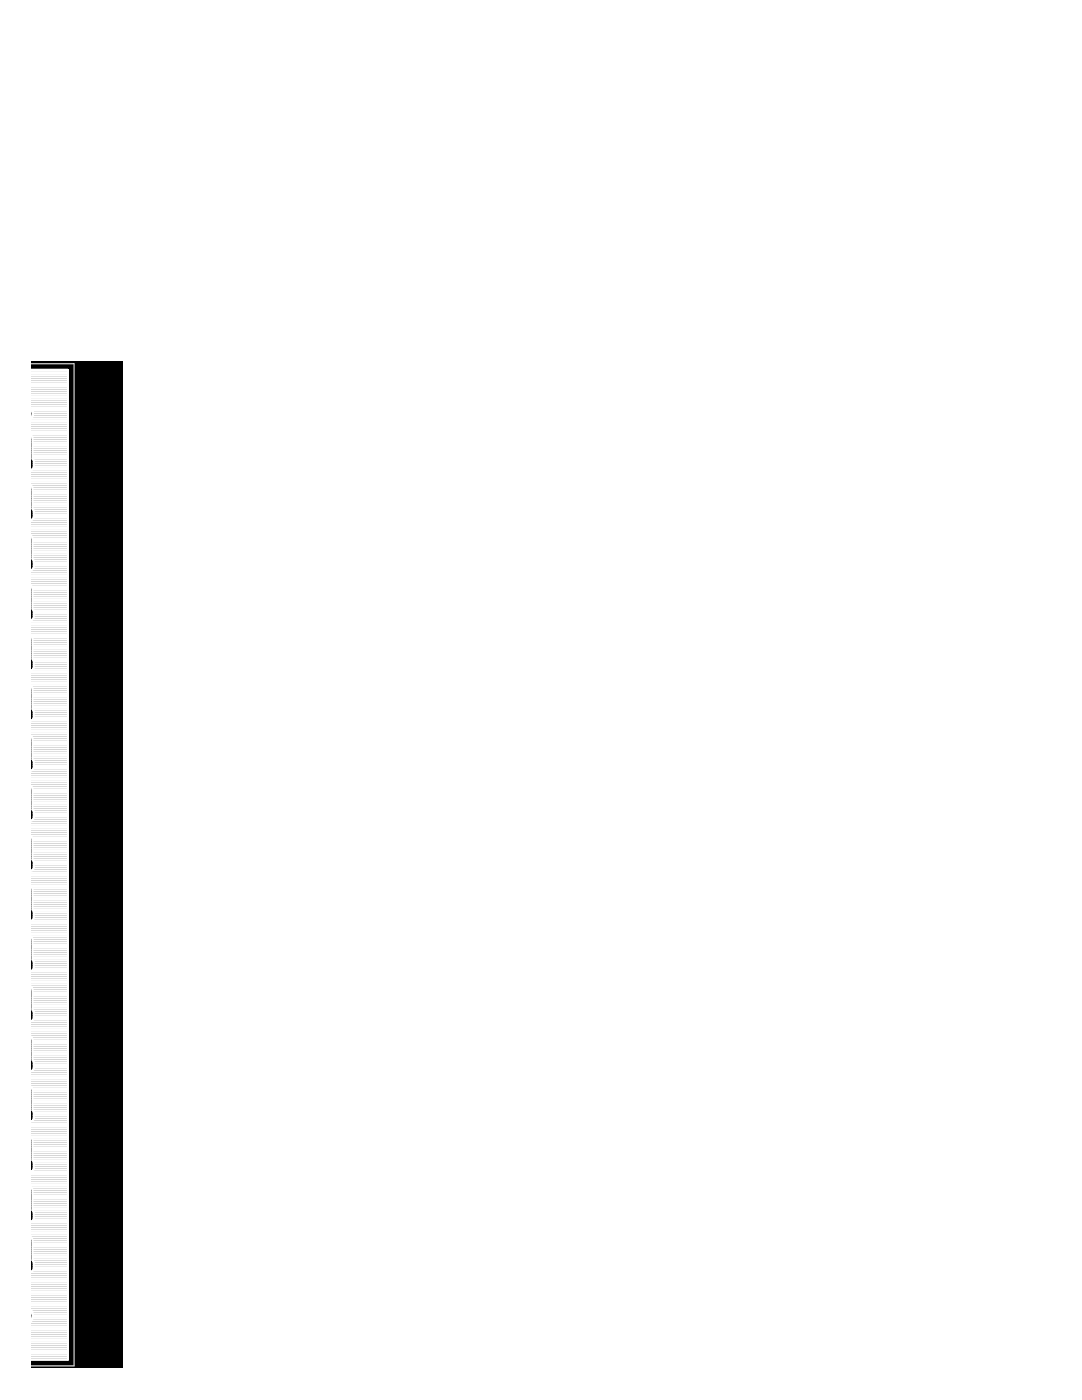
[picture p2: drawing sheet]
<svg xmlns="http://www.w3.org/2000/svg" width="216mm" height="279mm" viewBox="0 0 216 279" stroke-linecap="round" stroke-linejoin="round" font-family="sans-serif">
<path d="M6.3 72.1h18v200.9h-18z" fill="#000"/>
<path d="M6.3 72.6h8.5v200h-8.5" fill="none" stroke="#fff" stroke-width=".2"/>
<g fill="none" stroke="#fff" stroke-width=".41">
<path d="M6.3 73.8h7.3v197.6h-7.3M6.3 79.8h7.3M6.3 79.4h7.3M6.3 79h7.3M6.3 78.7h7.3M6.3 78.3h7.3M6.3 77.9h7.3M6.3 77.6h7.3M6.3 77.2h7.3M6.3 76.8h7.3M6.3 76.5h7.3M6.3 76.1h7.3"/>
<path d="M6.3 75.7h7.3M6.3 75.4h7.3M6.3 75h7.3M6.3 74.6h7.3M6.3 74.3h7.3M6.3 73.9h7.3M6.3 81.7l.1 .1M6.3 87l.2 .4v4.2l.2 .4M6.3 97v.1M6.3 96.7h7.3M6.3 93.8h7.3M6.3 86.8h7.3"/>
<path d="M6.3 84.2h7.3M6.3 83.8h7.3M6.3 81.6h7.3M6.3 81.3h7.3M6.3 80.9h7.3M6.3 96.4h7.3M6.3 96h7.3M6.3 95.6h7.3M6.3 95.2h7.3M6.3 94.9h7.3M6.3 94.5h7.3M6.3 94.1h7.3"/>
<path d="M6.3 86.4h7.3M6.3 86h7.3M6.3 85.7h7.3M6.3 85.3h7.3M6.3 84.9h7.3M6.3 84.6h7.3M6.3 80.5h7.3M6.3 80.1h7.3M6.3 83.5h.1M6.3 83.5h7.3M6.3 97.1l.2 .3v4.2l.2 .4v1.2l-.4 .5M6.4 97.1h7.2"/>
<path d="M6.4 83.3l-.1 .2M6.4 81.8v.1M6.4 87.1h7.2M6.4 83.3h.1M6.4 81.9v.1M6.4 82l.1 .4M6.4 82h7.2M6.5 83.1l-.1 .2M6.5 83.1h7.1M6.5 83.1h.1M6.5 83v.1M6.5 99.7h7.1"/>
<path d="M6.5 99.3h7.1M6.5 98.9h7.1M6.5 98.6h7.1M6.5 98.2h7.1M6.5 97.8h7.1M6.5 97.5h7.1M6.5 91.2h7.1M6.5 90.8h7.1M6.5 90.5h7.1M6.5 90.1h7.1M6.5 89.7h7.1M6.5 89.4h7.1"/>
<path d="M6.5 89h7.1M6.5 88.6h7.1M6.5 88.3h7.1M6.5 87.9h7.1M6.5 87.5h7.1M6.5 91.6h7.1M6.5 82.7v.3M6.5 82.4h.1M6.5 82.4v.3M6.5 82.7h.1M6.5 82.7h7.1M6.5 82.4h7.1"/>
<path d="M6.7 93.4h6.9M6.7 91.9h6.9M6.7 92v1.2l-.4 .5M6.7 93h6.9M6.7 92.7h6.9M6.7 92.3h6.9M6.3 117l.2 .4v4.2l.2 .4v1.2l-.4 .5M6.3 117h7.3M6.3 116.6h7.3M6.3 116.2h7.3M6.3 115.9h7.3M6.3 115.5h7.3"/>
<path d="M6.3 115.1h7.3M6.3 114.8h7.3M6.3 114.4h7.3M6.3 114h7.3M6.3 106.7h7.3M6.3 106.3h7.3M6.3 105.9h7.3M6.3 105.6h7.3M6.3 105.2h7.3M6.3 104.8h7.3M6.3 104.5h7.3M6.3 104.1h7.3"/>
<path d="M6.3 103.7h7.3M6.4 113.7h-.1M6.5 113.7h7.1M6.5 117.3h7.1M6.5 107.4h7.1M6.5 107.4v4.2l.2 .4v1.2l-.3 .5M6.5 119.9h7.1M6.5 119.6h7.1M6.5 119.2h7.1M6.5 118.8h7.1M6.5 118.5h7.1M6.5 118.1h7.1"/>
<path d="M6.5 117.7h7.1M6.5 111.5h7.1M6.5 111.1h7.1M6.5 110.7h7.1M6.5 110.4h7.1M6.5 110h7.1M6.5 109.6h7.1M6.5 109.2h7.1M6.5 108.9h7.1M6.5 108.5h7.1M6.5 108.1h7.1M6.5 107.8h7.1"/>
<path d="M6.5 101.5h7.1M6.5 101.1h7.1M6.5 100.8h7.1M6.5 100.4h7.1M6.5 100h7.1M6.7 111.8h6.9M6.7 103.4h6.9M6.7 101.9h6.9M6.7 113.3h6.9M6.7 112.9h6.9M6.7 112.6h6.9M6.7 112.2h6.9"/>
<path d="M6.7 103h6.9M6.7 102.6h6.9M6.7 102.2h6.9M13.6 107h-7.3l.2 .4M6.3 137l.2 .4v4.2l.2 .4v1.2l-.4 .5M6.3 127l.2 .4v4.2l.1 .1M6.3 136.9h7.3M6.3 126.9h7.3M6.3 136.5h7.3M6.3 136.1h7.3M6.3 135.8h7.3M6.3 135.4h7.3"/>
<path d="M6.3 135h7.3M6.3 134.7h7.3M6.3 134.3h7.3M6.3 133.9h7.3M6.3 126.6h7.3M6.3 126.2h7.3M6.3 125.8h7.3M6.3 125.5h7.3M6.3 125.1h7.3M6.3 124.7h7.3M6.3 124.3h7.3M6.3 124h7.3"/>
<path d="M6.4 137.2h7.2M6.4 127.3h7.2M6.5 139.8h7.1M6.5 139.4h7.1M6.5 139.1h7.1M6.5 138.7h7.1M6.5 138.3h7.1M6.5 138h7.1M6.5 137.6h7.1M6.5 131.3h7.1M6.5 131h7.1M6.5 130.6h7.1"/>
<path d="M6.5 130.2h7.1M6.5 129.9h7.1M6.5 129.5h7.1M6.5 129.1h7.1M6.5 128.8h7.1M6.5 128.4h7.1M6.5 128h7.1M6.5 127.7h7.1M6.5 121.4h7.1M6.5 121h7.1M6.5 120.7h7.1M6.5 120.3h7.1"/>
<path d="M6.5 123.6h7.1M6.6 133.6h7M6.6 131.7l.1 1.5-.4 .5M6.6 131.7h7M6.7 121.8h6.9M6.7 123.2h6.9M6.7 133.2h6.9M6.7 132.8h6.9M6.7 132.4h6.9M6.7 132.1h6.9M6.7 122.9h6.9M6.7 122.5h6.9"/>
<path d="M6.7 122.1h6.9M6.3 157l.2 .4v4.2l.2 .4v1.2l-.4 .5M6.3 147l.2 .4v4.2l.2 .4M6.3 156.8h7.3M6.3 146.8h7.3M6.3 156.4h7.3M6.3 156h7.3M6.3 155.7h7.3M6.3 155.3h7.3M6.3 154.9h7.3M6.3 154.5h7.3M6.3 154.2h7.3"/>
<path d="M6.3 153.8h7.3M6.3 146.4h7.3M6.3 146.1h7.3M6.3 145.7h7.3M6.3 145.3h7.3M6.3 145h7.3M6.3 144.6h7.3M6.3 144.2h7.3M6.3 143.9h7.3M6.4 157.1h7.2M6.4 147.2h7.2M6.5 159.7h7.1"/>
<path d="M6.5 159.3h7.1M6.5 159h7.1M6.5 158.6h7.1M6.5 158.2h7.1M6.5 157.9h7.1M6.5 157.5h7.1M6.5 151.2h7.1M6.5 150.9h7.1M6.5 150.5h7.1M6.5 150.1h7.1M6.5 149.8h7.1M6.5 149.4h7.1"/>
<path d="M6.5 149h7.1M6.5 148.7h7.1M6.5 148.3h7.1M6.5 147.9h7.1M6.5 147.5h7.1M6.5 141.3h7.1M6.5 140.9h7.1M6.5 140.6h7.1M6.5 140.2h7.1M6.5 151.6h7.1M6.6 141.7h7M6.6 143.5h7"/>
<path d="M6.6 153.4h7M6.7 152v1.2l-.4 .5M6.7 153.1h6.9M6.7 152.7h6.9M6.7 152.3h6.9M6.7 152h6.9M6.7 143.1h6.9M6.7 142.8h6.9M6.7 142.4h6.9M6.7 142h6.9M6.3 174.1h7.3M6.3 177l.2 .4"/>
<path d="M6.3 167v.1M6.3 177h7.3M6.3 166.7h7.3M6.3 163.8h7.3M6.3 176.6h7.3M6.3 176.3h7.3M6.3 175.9h7.3M6.3 175.5h7.3M6.3 175.2h7.3M6.3 174.8h7.3M6.3 174.4h7.3M6.3 166.3h7.3"/>
<path d="M6.3 166h7.3M6.3 165.6h7.3M6.3 165.2h7.3M6.3 164.9h7.3M6.3 164.5h7.3M6.3 164.1h7.3M6.3 167.1h7.3M6.3 167.1l.2 .3M6.4 173.7h7.2M6.5 177.4h7.1M6.5 167.4v4.2l.2 .4v1.2l-.4 .5M6.5 177.4v4.2l.2 .4v1.2l-.4 .5"/>
<path d="M6.5 180h7.1M6.5 179.6h7.1M6.5 179.2h7.1M6.5 178.9h7.1M6.5 178.5h7.1M6.5 178.1h7.1M6.5 177.7h7.1M6.5 171.5h7.1M6.5 171.1h7.1M6.5 170.8h7.1M6.5 170.4h7.1M6.5 170h7.1"/>
<path d="M6.5 169.6h7.1M6.5 169.3h7.1M6.5 168.9h7.1M6.5 168.5h7.1M6.5 168.2h7.1M6.5 167.8h7.1M6.5 167.4h7.1M6.5 161.5h7.1M6.5 161.2h7.1M6.5 160.8h7.1M6.5 160.4h7.1M6.5 160.1h7.1"/>
<path d="M6.7 163.4h6.9M6.7 173.3h6.9M6.7 171.9h6.9M6.7 161.9h6.9M6.7 173h6.9M6.7 172.6h6.9M6.7 172.2h6.9M6.7 163h6.9M6.7 162.6h6.9M6.7 162.3h6.9M6.3 187l.2 .4v4.2l.2 .4v1.2l-.4 .5M6.3 197l.2 .4v4.2l.1 .1"/>
<path d="M6.3 196.9h7.3M6.3 187h7.3M6.3 196.5h7.3M6.3 196.2h7.3M6.3 195.8h7.3M6.3 195.4h7.3M6.3 195.1h7.3M6.3 194.7h7.3M6.3 194.3h7.3M6.3 194h7.3M6.3 186.6h7.3M6.3 186.2h7.3"/>
<path d="M6.3 185.9h7.3M6.3 185.5h7.3M6.3 185.1h7.3M6.3 184.7h7.3M6.3 184.4h7.3M6.3 184h7.3M6.4 197.3h7.2M6.4 187.3h7.2M6.5 183.6h7.1M6.5 199.8h7.1M6.5 199.5h7.1M6.5 199.1h7.1"/>
<path d="M6.5 198.7h7.1M6.5 198.4h7.1M6.5 198h7.1M6.5 197.6h7.1M6.5 191.4h7.1M6.5 191h7.1M6.5 190.6h7.1M6.5 190.3h7.1M6.5 189.9h7.1M6.5 189.5h7.1M6.5 189.2h7.1M6.5 188.8h7.1"/>
<path d="M6.5 188.4h7.1M6.5 188.1h7.1M6.5 187.7h7.1M6.5 181.4h7.1M6.5 181.1h7.1M6.5 180.7h7.1M6.5 180.3h7.1M6.5 193.6h7.1M6.6 191.7h7M6.7 181.8h6.9M6.7 183.3h6.9M6.7 193.2h6.9"/>
<path d="M6.7 192.8h6.9M6.7 192.5h6.9M6.7 192.1h6.9M6.7 182.9h6.9M6.7 182.5h6.9M6.7 182.2h6.9M6.3 207l.2 .4v4.2l.2 .4v1.2l-.4 .5M6.3 217l.2 .4v4.2l.2 .4M6.3 216.8h7.3M6.3 206.8h7.3M6.3 216.4h7.3M6.3 216.1h7.3"/>
<path d="M6.3 215.7h7.3M6.3 215.3h7.3M6.3 214.9h7.3M6.3 214.6h7.3M6.3 214.2h7.3M6.3 213.8h7.3M6.3 206.5h7.3M6.3 206.1h7.3M6.3 205.7h7.3M6.3 205.4h7.3M6.3 205h7.3M6.3 204.6h7.3"/>
<path d="M6.3 204.3h7.3M6.3 203.9h7.3M6.4 217.2h7.2M6.4 207.2h7.2M6.5 219.7h7.1M6.5 219.4h7.1M6.5 219h7.1M6.5 218.6h7.1M6.5 218.3h7.1M6.5 217.9h7.1M6.5 217.5h7.1M6.5 211.3h7.1"/>
<path d="M6.5 210.9h7.1M6.5 210.5h7.1M6.5 210.2h7.1M6.5 209.8h7.1M6.5 209.4h7.1M6.5 209.1h7.1M6.5 208.7h7.1M6.5 208.3h7.1M6.5 207.9h7.1M6.5 207.6h7.1M6.5 201.3h7.1M6.5 201h7.1"/>
<path d="M6.5 200.6h7.1M6.5 200.2h7.1M6.6 211.6h7M6.6 203.5h7M6.6 201.7h7M6.6 201.7l.1 1.5-.4 .5M6.6 213.5h7M6.7 213.1h6.9M6.7 212.7h6.9M6.7 212.4h6.9M6.7 212h6.9M6.7 203.2h6.9"/>
<path d="M6.7 202.8h6.9M6.7 202.4h6.9M6.7 202.1h6.9M6.3 227l.2 .4v4.2l.2 .4v1.2l-.4 .5M6.3 237l.2 .4M6.3 226.7h7.3M6.3 223.8h7.3M6.3 236.7h7.3M6.3 236.3h7.3M6.3 235.9h7.3M6.3 235.6h7.3M6.3 235.2h7.3"/>
<path d="M6.3 234.8h7.3M6.3 234.5h7.3M6.3 234.1h7.3M6.3 226.4h7.3M6.3 226h7.3M6.3 225.6h7.3M6.3 225.3h7.3M6.3 224.9h7.3M6.3 224.5h7.3M6.3 224.2h7.3M6.3 237h7.3M6.3 233.7h7.3"/>
<path d="M6.4 227.1h7.2M6.5 237.4v4.2l.2 .4v1.2l-.3 .5M6.5 240h7.1M6.5 239.6h7.1M6.5 239.3h7.1M6.5 238.9h7.1M6.5 238.5h7.1M6.5 238.2h7.1M6.5 237.8h7.1M6.5 237.4h7.1M6.5 231.5h7.1M6.5 231.2h7.1"/>
<path d="M6.5 230.8h7.1M6.5 230.4h7.1M6.5 230h7.1M6.5 229.7h7.1M6.5 229.3h7.1M6.5 228.9h7.1M6.5 228.6h7.1M6.5 228.2h7.1M6.5 227.8h7.1M6.5 227.5h7.1M6.5 221.2h7.1M6.5 220.8h7.1"/>
<path d="M6.5 220.5h7.1M6.5 220.1h7.1M6.5 221.6h7.1M6.7 223.4h6.9M6.7 233.4h6.9M6.7 231.9h6.9M6.7 221.9h6.9M6.7 222v1.2l-.4 .5M6.7 233h6.9M6.7 232.6h6.9M6.7 232.3h6.9M6.7 223.1h6.9"/>
<path d="M6.7 222.7h6.9M6.7 222.3h6.9M6.3 259.9h7.3M6.3 259.5h7.3M6.3 259.1h7.3M6.3 258.8h7.3M6.3 258.4h7.3M6.3 258h7.3M6.3 257.7h7.3M6.3 256.9h7.3M6.3 247l.2 .4v4.2l.2 .4v1.2l-.4 .5M6.3 247h7.3"/>
<path d="M6.3 257.3h7.3M6.3 256.6h7.3M6.3 256.2h7.3M6.3 255.8h7.3M6.3 255.5h7.3M6.3 255.1h7.3M6.3 254.7h7.3M6.3 254.4h7.3M6.3 254h7.3M6.3 246.6h7.3M6.3 246.3h7.3M6.3 245.9h7.3"/>
<path d="M6.3 245.5h7.3M6.3 245.1h7.3M6.3 244.8h7.3M6.3 244.4h7.3M6.3 244h7.3M6.4 243.7h-.1M6.4 243.7h7.2M6.5 247.4h7.1M6.5 251.4h7.1M6.5 251h7.1M6.5 250.7h7.1M6.5 250.3h7.1"/>
<path d="M6.5 249.9h7.1M6.5 249.6h7.1M6.5 249.2h7.1M6.5 248.8h7.1M6.5 248.5h7.1M6.5 248.1h7.1M6.5 247.7h7.1M6.5 241.5h7.1M6.5 241.1h7.1M6.5 240.7h7.1M6.5 240.4h7.1M6.5 253.6h7.1"/>
<path d="M6.7 251.8h6.9M6.7 241.8h6.9M6.7 243.3h6.9M6.7 253.3h6.9M6.7 252.9h6.9M6.7 252.5h6.9M6.7 252.1h6.9M6.7 242.9h6.9M6.7 242.6h6.9M6.7 242.2h6.9M6.3 260.6h7.3M6.3 260.2h7.3"/>
<path d="M6.3 261.7l.1 .1M6.3 264.3h7.3M6.3 263.9h7.3M6.3 263.6h7.3M6.3 261.4h7.3M6.3 261h7.3M6.3 271.3h7.3M6.3 270.9h7.3M6.3 270.6h7.3M6.3 270.2h7.3M6.3 269.8h7.3M6.3 269.5h7.3"/>
<path d="M6.3 269.1h7.3M6.3 268.7h7.3M6.3 268.4h7.3M6.3 268h7.3M6.3 267.6h7.3M6.3 267.2h7.3M6.3 266.9h7.3M6.3 266.5h7.3M6.3 266.1h7.3M6.3 265.8h7.3M6.3 265.4h7.3M6.3 265h7.3"/>
<path d="M6.3 264.7h7.3M6.3 261.7h7.3M6.4 263.3l-.1 .2M6.4 261.8v.1M6.4 263.3h.1M6.4 261.9l.1 .2M6.4 263.2v.1M6.4 263.2h7.2M6.5 262.1h7.1M6.5 263.1l-.1 .1M6.5 262.1h.1M6.5 263v.1"/>
<path d="M6.5 262.1v.3M6.5 262.7v.1M6.5 262.4h.1M6.5 262.4v.3M6.5 262.7h.1M6.5 262.5h7.1M6.5 262.8h7.1M6.5 262.8v.2"/>
</g>
</svg>
